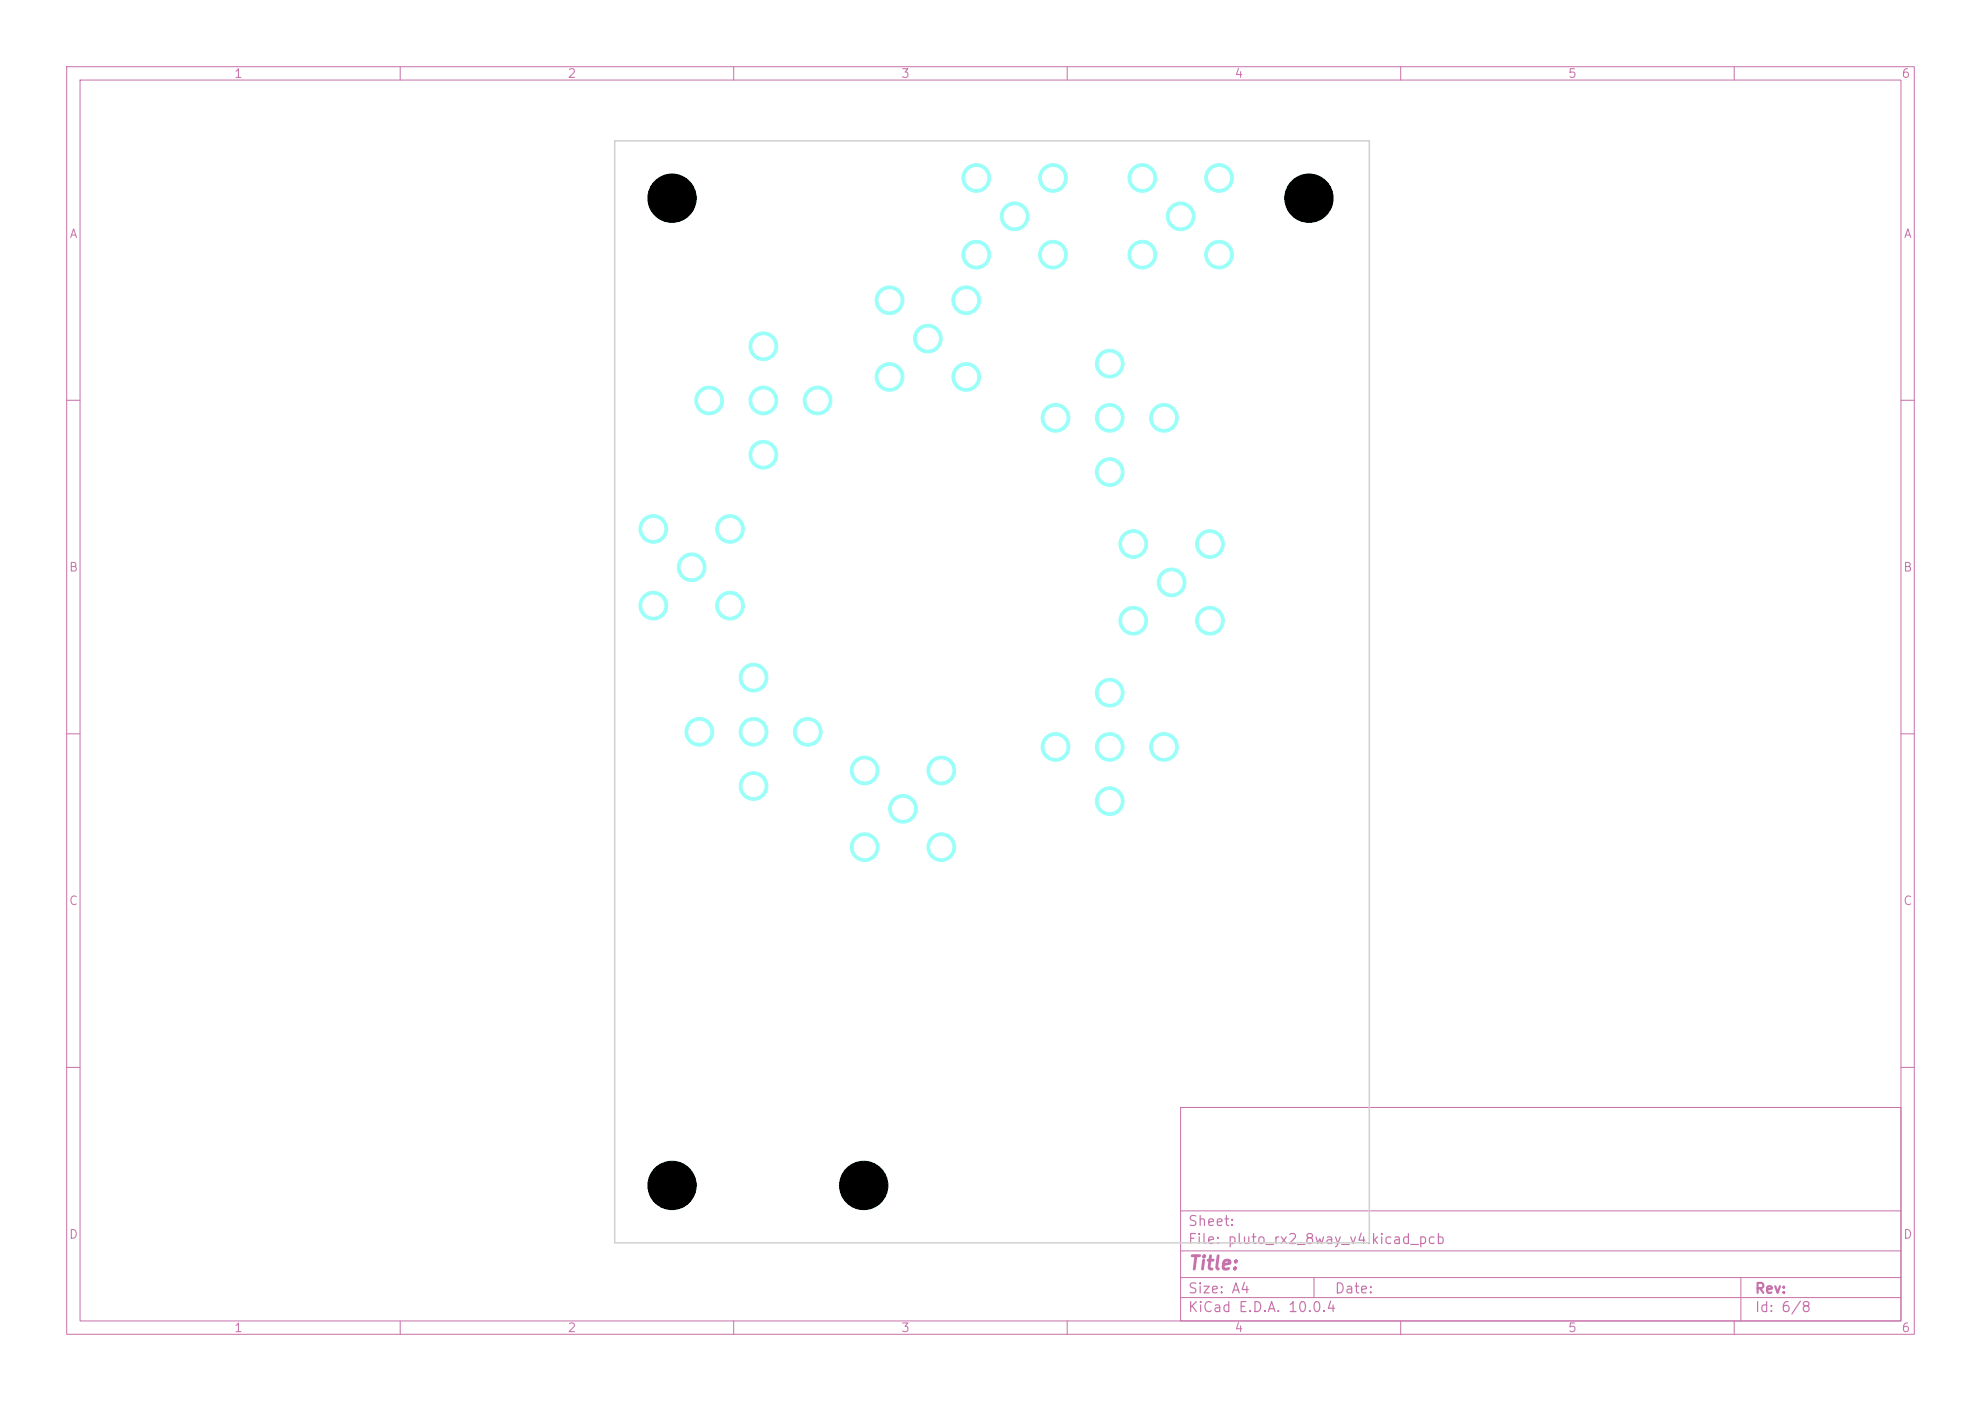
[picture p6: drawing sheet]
<svg xmlns="http://www.w3.org/2000/svg" width="297mm" height="210mm" viewBox="0 0 297 210" stroke-linecap="round" stroke-linejoin="round" font-family="sans-serif">
<defs><g id="words">
<text font-size="2" fill="#c872ab" x="178" y="190.8">Title:</text>
<g font-size="1.5" fill="#c872ab">
<text x="178" y="184.2">Sheet:</text>
<text x="178" y="186.9">File: pluto_rx2_8way_v4.kicad_pcb</text>
<text x="178" y="197.1">KiCad E.D.A. 10.0.4</text>
<text x="178" y="194.3">Size: A4</text>
<text x="200" y="194.3">Date:</text>
<text x="263" y="194.3">Rev:</text>
<text x="263" y="197.1">Id: 6/8</text>
</g>
<g font-size="1.3" fill="#c872ab">
<text x="35" y="12">1</text>
<text x="85" y="12">2</text>
<text x="135" y="12">3</text>
<text x="185" y="12">4</text>
<text x="235" y="12">5</text>
<text x="285" y="12">6</text>
<text x="10.3" y="36">A</text>
<text x="285.4" y="36">A</text>
<text x="10.3" y="86">B</text>
<text x="285.3" y="86">B</text>
<text x="10.3" y="136">C</text>
<text x="285.3" y="136">C</text>
<text x="10.3" y="186">D</text>
<text x="285.3" y="186">D</text>
<text x="35" y="200">1</text>
<text x="85" y="200">2</text>
<text x="135" y="200">3</text>
<text x="185" y="200">4</text>
<text x="235" y="200">5</text>
<text x="285" y="200">6</text>
</g>
</g></defs>
<g fill="none" stroke="#c872ab" stroke-width=".15">
<path d="M10 10h277v190h-277zM12 12h273v186h-273zM60 10v2M110 10v2M160 10v2M210 10v2M260 10v2M10 60h2M285 60h2M10 110h2M285 110h2M10 160h2"/>
<path d="M177 166h108v32h-108zM285 160h2M60 198v2M110 198v2M160 198v2M177 194.5h108M177 191.5h108M177 187.5h108M177 181.5h108M197 191.5v3M210 198v2M260 198v2"/>
<path d="M261 191.5v6.5"/>
</g>
<g fill="#9afff8" stroke="#9afff8" stroke-width=".15">
<circle cx="135.4" cy="121.2" r="2.15"/>
<circle cx="129.6" cy="115.5" r="2.15"/>
<circle cx="129.6" cy="127" r="2.15"/>
<circle cx="141.1" cy="127" r="2.15"/>
<circle cx="141.1" cy="115.5" r="2.15"/>
<circle cx="177" cy="32.4" r="2.15"/>
<circle cx="171.3" cy="26.7" r="2.15"/>
<circle cx="171.3" cy="38.2" r="2.15"/>
<circle cx="182.8" cy="38.2" r="2.15"/>
<circle cx="182.8" cy="26.7" r="2.15"/>
<circle cx="129.5" cy="177.7" r="3.6"/>
<circle cx="166.4" cy="62.6" r="2.15"/>
<circle cx="158.2" cy="62.6" r="2.15"/>
<circle cx="166.4" cy="70.8" r="2.15"/>
<circle cx="174.5" cy="62.6" r="2.15"/>
<circle cx="166.4" cy="54.5" r="2.15"/>
<circle cx="175.7" cy="87.3" r="2.15"/>
<circle cx="169.9" cy="81.6" r="2.15"/>
<circle cx="169.9" cy="93" r="2.15"/>
<circle cx="181.4" cy="93" r="2.15"/>
<circle cx="181.4" cy="81.6" r="2.15"/>
<circle cx="196.2" cy="29.7" r="3.6"/>
<circle cx="103.7" cy="85" r="2.15"/>
<circle cx="98" cy="79.3" r="2.15"/>
<circle cx="98" cy="90.8" r="2.15"/>
<circle cx="109.4" cy="90.8" r="2.15"/>
<circle cx="109.4" cy="79.3" r="2.15"/>
<circle cx="114.4" cy="60" r="2.15"/>
<circle cx="106.3" cy="60" r="2.15"/>
<circle cx="114.4" cy="68.2" r="2.15"/>
<circle cx="122.6" cy="60" r="2.15"/>
<circle cx="114.4" cy="51.9" r="2.15"/>
<circle cx="152.1" cy="32.4" r="2.15"/>
<circle cx="146.4" cy="26.7" r="2.15"/>
<circle cx="146.4" cy="38.2" r="2.15"/>
<circle cx="157.9" cy="38.2" r="2.15"/>
<circle cx="157.9" cy="26.7" r="2.15"/>
<circle cx="113" cy="109.7" r="2.15"/>
<circle cx="104.8" cy="109.7" r="2.15"/>
<circle cx="113" cy="117.8" r="2.15"/>
<circle cx="121.1" cy="109.7" r="2.15"/>
<circle cx="113" cy="101.6" r="2.15"/>
<circle cx="166.4" cy="112" r="2.15"/>
<circle cx="158.2" cy="112" r="2.15"/>
<circle cx="166.4" cy="120.1" r="2.15"/>
<circle cx="174.5" cy="112" r="2.15"/>
<circle cx="166.4" cy="103.8" r="2.15"/>
<circle cx="100.8" cy="29.7" r="3.6"/>
<circle cx="100.8" cy="177.7" r="3.6"/>
<circle cx="139.1" cy="50.8" r="2.15"/>
<circle cx="133.4" cy="45" r="2.15"/>
<circle cx="133.4" cy="56.5" r="2.15"/>
<circle cx="144.9" cy="56.5" r="2.15"/>
<circle cx="144.9" cy="45" r="2.15"/>
</g>
<path d="M92.2 21.1h113.1v165.2h-113.1z" fill="none" stroke="#d0d2cd" stroke-width=".23"/>
<g fill="#fff" stroke="#fff" stroke-width=".15">
<circle cx="135.4" cy="121.2" r="1.58"/>
<circle cx="129.6" cy="115.5" r="1.58"/>
<circle cx="129.6" cy="127" r="1.58"/>
<circle cx="141.1" cy="127" r="1.58"/>
<circle cx="141.1" cy="115.5" r="1.58"/>
<circle cx="177" cy="32.4" r="1.58"/>
<circle cx="171.3" cy="26.7" r="1.58"/>
<circle cx="171.3" cy="38.2" r="1.58"/>
<circle cx="182.8" cy="38.2" r="1.58"/>
<circle cx="182.8" cy="26.7" r="1.58"/>
<circle cx="166.4" cy="62.6" r="1.58"/>
<circle cx="158.2" cy="62.6" r="1.58"/>
<circle cx="166.4" cy="70.8" r="1.58"/>
<circle cx="174.5" cy="62.6" r="1.58"/>
<circle cx="166.4" cy="54.5" r="1.58"/>
<circle cx="175.7" cy="87.3" r="1.58"/>
<circle cx="169.9" cy="81.6" r="1.58"/>
<circle cx="169.9" cy="93" r="1.58"/>
<circle cx="181.4" cy="93" r="1.58"/>
<circle cx="181.4" cy="81.6" r="1.58"/>
<circle cx="103.7" cy="85" r="1.58"/>
<circle cx="98" cy="79.3" r="1.58"/>
<circle cx="98" cy="90.8" r="1.58"/>
<circle cx="109.4" cy="90.8" r="1.58"/>
<circle cx="109.4" cy="79.3" r="1.58"/>
<circle cx="114.4" cy="60" r="1.58"/>
<circle cx="106.3" cy="60" r="1.58"/>
<circle cx="114.4" cy="68.2" r="1.58"/>
<circle cx="122.6" cy="60" r="1.58"/>
<circle cx="114.4" cy="51.9" r="1.58"/>
<circle cx="152.1" cy="32.4" r="1.58"/>
<circle cx="146.4" cy="26.7" r="1.58"/>
<circle cx="146.4" cy="38.2" r="1.58"/>
<circle cx="157.9" cy="38.2" r="1.58"/>
<circle cx="157.9" cy="26.7" r="1.58"/>
<circle cx="113" cy="109.7" r="1.58"/>
<circle cx="104.8" cy="109.7" r="1.58"/>
<circle cx="113" cy="117.8" r="1.58"/>
<circle cx="121.1" cy="109.7" r="1.58"/>
<circle cx="113" cy="101.6" r="1.58"/>
<circle cx="166.4" cy="112" r="1.58"/>
<circle cx="158.2" cy="112" r="1.58"/>
<circle cx="166.4" cy="120.1" r="1.58"/>
<circle cx="174.5" cy="112" r="1.58"/>
<circle cx="166.4" cy="103.8" r="1.58"/>
<circle cx="139.1" cy="50.8" r="1.58"/>
<circle cx="133.4" cy="45" r="1.58"/>
<circle cx="133.4" cy="56.5" r="1.58"/>
<circle cx="144.9" cy="56.5" r="1.58"/>
<circle cx="144.9" cy="45" r="1.58"/>
</g>
<g fill="#000" stroke="#000" stroke-width=".15">
<circle cx="100.8" cy="29.7" r="3.6"/>
<circle cx="196.2" cy="29.7" r="3.6"/>
<circle cx="100.8" cy="177.7" r="3.6"/>
<circle cx="129.5" cy="177.7" r="3.6"/>
</g>
<use href="#words"/>
</svg>
